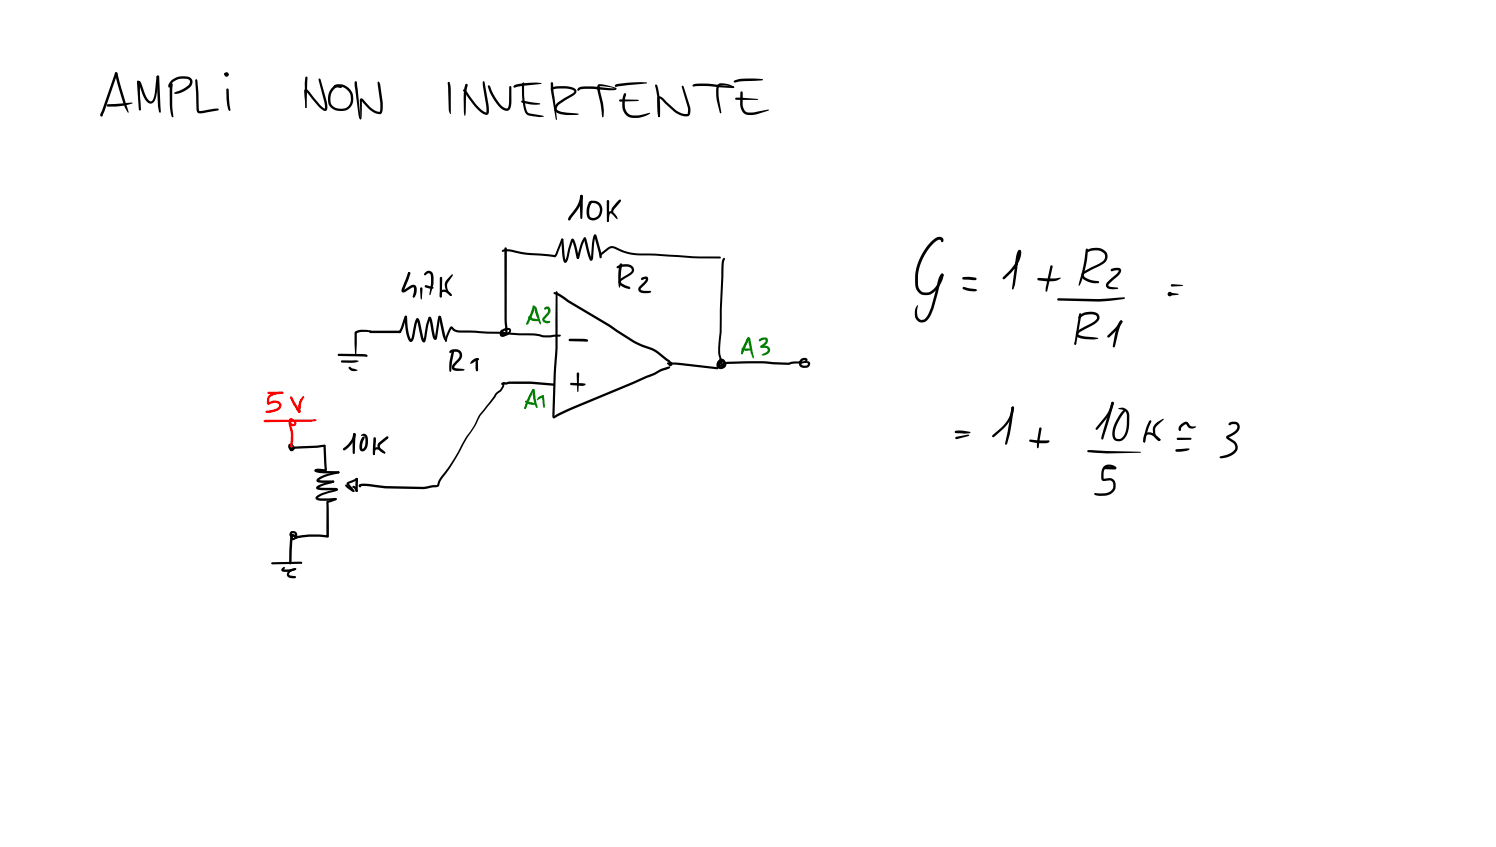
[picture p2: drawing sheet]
<svg xmlns="http://www.w3.org/2000/svg" width="449mm" height="254mm" viewBox="0 0 449 254" stroke-linecap="round" stroke-linejoin="round" font-family="sans-serif">
<g fill="#000">
<path d="M150.7 74.9l.8-.2 1.4 .1 4.9 1 8.7 .7h-.2l2-4.7 .3-.2 .4 .3-1.6 3.9a1.23 1.23 0 0 1-1.1 1.3l-8.6-.7-4.8-1-2.1 .1-.3-.3zM168.4 71.7h.5l.1 .3 .3 4.4 .4 1.9-.3-.1 .5-1 1.3-5a.63 .63 0 0 1 .6-.7 .63 .63 0 0 1 .6 .8l1.3 5-.4 .4-.3-.3-.7-3.2-.7-2.1h.3l-1.7 6.1a.68 .68 0 0 1-.8 .6 .68 .68 0 0 1-.5-.9zM175.1 71.3l.3-.1 .3 .4-.9 1.9-1 3.5a.43 .43 0 0 1-.2 .6 .43 .43 0 0 1-.6-.3l1.1-4zM175.2 71.3a.52 .52 0 0 1 .5 .1 .52 .52 0 0 1 .2 .5l1.6 5.7h-.4l.7-5.9 .4-1.2 .5-.1 .1 .3-.2 .3 .1-.1-.5 2-.4 5a.49 .49 0 0 1-.6 .3 .49 .49 0 0 1-.4-.5l-.9-2.7zM178.2 70.4l.4-.1 .3 .4 1.4 4.9 .2 1.5-.3 .4-.4-.4-1.7-6.4zM180 76.1h.4v.5l-.5-.1zM180 76.1l2.2-1.8a2.2 2.2 0 0 1 2.6-.2l1.7 .8a17.9 17.9 0 0 0 8.3 1.1l2.7 .1a152.9 152.9 0 0 0 18.2 .8l.5 .3-.3 .3a161.1 161.1 0 0 1-17.9-.7l-3.2-.2a18.1 18.1 0 0 1-10.5-2 1.49 1.49 0 0 0-1.7 .2l-2.2 1.8h-.4zM180.1 76l.4 .3-.3 .3-.3-.3zM185.1 79.8a4.8 4.8 0 0 1 4.4-.1l.6 .8a1.68 1.68 0 0 1-1.1 2.1l-2.6 1.6-.2 .3 .5 .6 2.2 .9 .2 .3-.4 .4a4 4 0 0 1-3-1.5l-.1-.3a1.13 1.13 0 0 1 .5-1.3l2.6-1.6a1.08 1.08 0 0 0 .8-1.3 1.08 1.08 0 0 0-1.4-.8l-1.5 .1-1.3 .5-.4-.4zM186 79.1h.5l.2 .3-.4 1.9-.2 4.3-.3 .7-.3-.7v-1.8a12.4 12.4 0 0 1 .5-4.7zM216.9 77.5l.3-.2 .3 .3-.4 2-.6 13.2v6.8l-.5 5.1 .1 1.5 .6 2.9 .1-.5-.2-.4-.6 .3-.3 .5-.1 .8 .6 .2 .6-.1 .4-.4v-.6l-.6-.2-.5 .3-.1 .3h.6l1.2-.8a101 101 0 0 1 14.1 .1l4.6 .2 1-.3 3.4-.1 .7-.5-.8 .2-.4 .6a.65 .65 0 0 0 .7 .9h.9l.3-.4 .1-.2-.9-.4 .1-.2a.86 .86 0 0 1 1-.1 .86 .86 0 0 1 .4 .9 1.27 1.27 0 0 1-1.2 1.1h-.8a1.47 1.47 0 0 1-1.2-2.1 1.47 1.47 0 0 1 2.4-.4l-.3 .7-1.1 .5h-2.4l-1.9 .4-4.7-.1a101.2 101.2 0 0 0-13.9-.1 1.38 1.38 0 0 1-1.3 .8 1.38 1.38 0 0 1-1.3-.8l.4-.8 .9-.4a1.32 1.32 0 0 1 1.3 1.4 1.32 1.32 0 0 1-1.5 1.3h-.4a1.58 1.58 0 0 1-1-1.9 1.58 1.58 0 0 1 1.8-1.2 1.03 1.03 0 0 1 .6 1.1 1.03 1.03 0 0 1-.9 .9l-.5-.7-.5-2.8-.1-1.9 .5-4.6 .5-20zM110.8 99.3l9.2-.1 .3 .3-.3 .4h-8.9l-.4-.4z"/>
<path d="M106.4 99.5l.2-.1a5.4 5.4 0 0 1 3.5-.5l1.1 .2 .2 .4-.2 .1h-3l-1.3 .4 .1-.2-.1 6.3-.2 .2-.2-.2-.2-2.9zM121.5 94.8h.5l.1 .2-1.3 3.6a1.11 1.11 0 0 1-1.1 1.2l-.1-.4zM121.5 94.8l.2-.1 .4 .3 .2 3.1a8 8 0 0 0 1.1 3.8h-.3l.4-.8 1.1-5.1a.62 .62 0 0 1 .7-.6 .62 .62 0 0 1 .6 .7l1.4 5.9-.3 .1 .9-4.9 .7-2 .3-.2 .3 .3-.7 2.3-.7 4.1a.76 .76 0 0 1-.9 .9l-.7-1.2-1.2-5.4h.4l-.4 1.3-.9 4.4a.83 .83 0 0 1-.9 .9 .83 .83 0 0 1-.8-.9l-.8-3.2zM128.6 95.1a.73 .73 0 0 1 1 .9l1.1 5.3-.3 .1 1-6.2a.44 .44 0 0 1 .2-.4 .44 .44 0 0 1 .5 0l-1 6.5a.66 .66 0 0 1-.7 .6 .66 .66 0 0 1-.6-.8zM131.6 94.8h.5l.3 .6 1.4 6.1a.33 .33 0 0 1-.2 .4 .33 .33 0 0 1-.4-.1l-.4-1.1zM150.3 99l.5 .1v.5h-.5zM151.4 74.3l.3-.1 .3 .3v20.7l.2 3.2a2.01 2.01 0 0 1-1 2.6 1.02 1.02 0 0 1-1.3-.6 1.02 1.02 0 0 1 .5-1.3 1.77 1.77 0 0 1 2.9-.1 1.76 1.76 0 0 1-1.2 1.6 1.76 1.76 0 0 1-2-.6v-.3a.57 .57 0 0 1 .7-.7v.8l.2 .2a1.24 1.24 0 0 0 1.7-1 1.61 1.61 0 0 0-2.1 1.3l.7-.2 .3-.9-.3-4zM166.1 87.7h.7l1.1 .5 2.7 1.8 12.3 7.3 7.4 4.9 6.5 2.7 4.4 3.6-.2 .2-.5-.1-4.7-3.4-5.9-2.5-7.3-4.8-12.3-7.3-2.3-1.6-1.9-.9zM166.8 87.4l.4 .2 .1 16.8-.6 7.7-.3 13-.3 .4-.4-.3v-.6l.4-12.5 .5-7.7zM192.4 83.3a1.27 1.27 0 0 1 2 .1 2.35 2.35 0 0 1-1.4 2.3l-.8 .8 .1 .5 .9 .2h1.8l.3 .3-.2 .3-.7 .1-2-.1a1.08 1.08 0 0 1-.9-.7 1.08 1.08 0 0 1 .2-1.1l1.7-1.7 .3-.8 .1 .1-.7 .2a.5 .5 0 0 1-.9-.2zM101.4 106.2h7.5l1.1 .1 .3 .4-.4 .4-.1-.4v.3l-8.2-.2-.3-.4zM102.3 108.2l4.4-.2 .9 .3-1.6 .5-3.4-.1-.4-.3z"/>
<path d="M104.6 110.1l.3-.1 2.4 1-1.1 .3-.8-.1-.8-.7zM135.1 98l.5-.1 .8 .8 1.2 .4 22.6 .9 2.9 .6 4.9-.3 .2 .3-.4 .4-4.5 .2-3.2-.6-22.3-.9-1.7-.4-.8-.8h.2l-1.1 2.4-.4 1.4-.3 .3-.2-.1a10 10 0 0 1 1.6-4.5zM134.8 105.3a2.15 2.15 0 0 1 2.5-.5 2.15 2.15 0 0 1 1.3 2.1l-.5 1-1.7 1.9-.1 .5 2.7 .3 .3 .4-2.3 .2-.8-.1a1.06 1.06 0 0 1-.4-1.8l1.4-1.5a1.41 1.41 0 0 0 .4-2 2 2 0 0 0-2-.2l-.5 .3-.4-.3zM135.6 105.1h.5l.1 .3-.9 5.9-.2 .2a4.2 4.2 0 0 1-.2-3.1zM142.8 107.6l.2-.1 .3 .3v3.5a.65 .65 0 0 1-.7-1zM141.4 108.2l1.4-.8a.54 .54 0 0 1 .6 0 .54 .54 0 0 1 .2 .6l-2.5 1.1-.1-.2zM150.5 114.8l2.2-.4h6.7l6.8 .6 .3 .4-.4 .3-7-.6h-6.3l-2.2 .3-.3-.3zM170.7 101.7l4.4-.1 1 .2 .3 .3-.3 .4-5.2-.2-.4-.4zM171.1 114.9h3.7l.8 .2a.74 .74 0 0 1-1 .6l-3.3-.2-.3-.4zM173.1 111.8h.5l.1 .3-.2 5.3-.2 .2-.2-.2zM200.1 108.8l4.8 .1 10.3 1.2 .3 .3-.4 .4-12.1-1.4-2.7-.1-.3-.3zM86.7 133.2l.7-.2a1.18 1.18 0 0 1 .8 1.2 1.18 1.18 0 0 1-.8 1.1 .88 .88 0 0 1-.5-.8 .88 .88 0 0 1 .6-.8l.3 .3-.1 .2-.5 .1 .4-.1v.6l-.1-.8-.3-.3v.4l.7 .2-.1 .1-.2-.1 .1-.4 9-.5a.55 .55 0 0 1 .6 0 .55 .55 0 0 1 .3 .5l-2.5 .4-7.1 .3a.57 .57 0 0 1-.8-.2 .57 .57 0 0 1 .3-.8 .57 .57 0 0 1 .8 .3 .72 .72 0 0 1-.1 1 .72 .72 0 0 1-1 0l-.7-.7z"/>
<path d="M97.1 133.5l.2-.1 .4 .3 .4 7.4-.5 .3-2.7-.1v-.4a25 25 0 0 0 6.7 .5l.2 .3-.3 .3-4.4-.1-2-.2a.6 .6 0 0 1-.8-.7 .6 .6 0 0 1 .9-.4l2.4 .1-.2 .3zM166 124.9l4.9-2.5 25.3-10.6 2-1.1 2.5-.8a.35 .35 0 0 1 .3 .3 .35 .35 0 0 1-.3 .4l-2.2 .7-2.1 1.1-25.3 10.6-4.8 2.5-.3-.1zM94.9 146l1.5-.8 3.5-1.1 .3 .4-.1 .2-3 .9-1.7 .8v-.3l5.3 .2 .4 .2 .2 .3-.3 .3-.2-.2-4.6 .1a.97 .97 0 0 1-1.3-.9zM100.4 149.4h.5v.5h-.5zM98 150.3l2.7-1 .3 .4-.3 .3-2.3 .8 .1-.2 .2 10.2-.3 .4h-.5a23.5 23.5 0 0 0-9 .3l-.5-.3 .3-.4a25.8 25.8 0 0 1 9.4-.3l-.2 .3zM94.9 148.8l1.7-.9 4.7-1.3a.58 .58 0 0 1-.1 .6 .58 .58 0 0 1-.6 .2l-3.8 1.1-1.5 .8a14.4 14.4 0 0 0 5.4 0l.3 .4-.4 .3-4.7 .1a.83 .83 0 0 1-1-.2 .83 .83 0 0 1 0-1.1zM95.2 143.6l1.1-.8 1.6-.6 3.6-.8 .3 .3-.2 .3-2.6 .6a6.3 6.3 0 0 0-3.4 1.6l-.1-.3 4.4 .2 .4 .3-.4 .4-4.6-.2a.57 .57 0 0 1-.4-.5 .57 .57 0 0 1 .3-.5zM101.2 141.6l.3-.3 .3 .4-.3 .3zM81.4 168.7l8.9-.3a.32 .32 0 0 1 .3 .3 .32 .32 0 0 1-.2 .4l-8.7 .1h-.3zM84.6 170.4l.5-.4 .3 .1 .1 .2-.5 .6v-.2h1.6l2-.4 .3 .3a4.6 4.6 0 0 1-4.5 .5zM87.3 160.3l.5 .1v.4h-.5zM87.3 160.3h.5l.1 .3a33.6 33.6 0 0 0-.5 8.3l-.4 .4-.3-.5 .3-6.7z"/>
<path d="M87.2 159.5a1.31 1.31 0 0 1 2 1.1 1.31 1.31 0 0 1-2.1 1v-.2a.83 .83 0 0 1 .2-1 .83 .83 0 0 1 1 0l.1 .2-.3-.3 .9 .3 .2 .5-.1 .3-.2 .1-.4-.5-.6-.1-.2-.3 .3 .2-.3 .5 .4-.1 .3-.3v-.9l-.7-.1-.2 .5-.2-.2 .5 .1 .1 .3a.69 .69 0 0 1-1.1 .1 .69 .69 0 0 1 .3-1.1zM86.5 171.3l.6-.5 1.4-.4 .1 .2v-.2l.3 .2-.4 .3 .1-.3 .1 .3-.8 .2a1.08 1.08 0 0 0-1.2 1.3l1.8 .3 .3 .4-.3 .3-1.5-.1a1.11 1.11 0 0 1-.9-.8 1.11 1.11 0 0 1 .4-1.2zM88.5 160.9h.6v.5h-.5zM90.2 168.6l.4 .2v.2l-.3 .1-.2-.2z"/>
<circle cx="168.6" cy="71.9" r=".33"/>
<circle cx="173.4" cy="77.3" r=".34"/>
<circle cx="175.4" cy="71.5" r=".33"/>
<circle cx="99.9" cy="144.5" r=".33"/>
</g>
<g fill="#000">
<path d="M200.9 108.8l.3-.1v.8l-.4-.4z" fill-rule="evenodd"/>
<path d="M87.3 134.6l.2-.1 .1 .1-.1 .2z" fill-rule="evenodd"/>
<path d="M87.5 134.4l.2 .2-.2 .2-.2-.2z" fill-rule="evenodd"/>
<path d="M87.5 134.4v.4l-.2-.2z" fill-rule="evenodd"/>
<circle cx="201.1" cy="109.1" r=".71"/>
<circle cx="201.2" cy="109.1" r=".38"/>
<circle cx="87.5" cy="134.5" r=".71"/>
</g>
<g fill="#f00">
<path d="M80.3 117.6l4.4-.1 .3 .3-.3 .4h-4.2l-.3-.4z"/>
<path d="M80.6 118.6a6 6 0 0 1 4.1-1.1l.3 .3-.3 .4a5.4 5.4 0 0 0-3.6 .9l-.3 .6v1.2l-.3-.2 .9-.4a1.99 1.99 0 0 1 3 1.4l-.3 .9a5.1 5.1 0 0 1-4.2 1.2l-.3-.3 .3-.3a4.7 4.7 0 0 0 3.6-1.1l.2-.5-.1-.4a1.68 1.68 0 0 0-1.9-.3l-1.3 .5a2.45 2.45 0 0 1 .2-2.8z"/>
<path d="M87.1 118.9l.6 .1 2.3 4.1v.6a.55 .55 0 0 1-.8-.4l-1.6-2.6-.6-1.4z"/>
<path d="M90.7 118.9h.5v.4a6.3 6.3 0 0 0-1.1 4.2l-.4 .3-.2-.1-.1-.4a5.5 5.5 0 0 1 1.3-4.4z"/>
<path d="M79.1 126.1l1.2-.2 14.2-.2 .5 .3a1.46 1.46 0 0 1-1.6 .5l-14 .1-.2-.1z"/>
<path d="M87 125.5a.55 .55 0 0 1 .6-.1 .55 .55 0 0 1 .2 .6h-.5v.7l.5 .4 .4-.1-.1-.5-.7-.2v1.3a9.4 9.4 0 0 1 .3 5.8l.1 .5-.3 .4-.5-.7 .2-1.6a9.3 9.3 0 0 0-.5-4.2 1.37 1.37 0 0 1 .8-2.2l.4 .1a1.14 1.14 0 0 1 1.1 1 1.14 1.14 0 0 1-1 1.2 1.14 1.14 0 0 1-1.3-.8v-1z"/>
<circle cx="89.7" cy="123.4" r=".38"/>
</g>
<g fill="#000">
<path d="M174.1 58.5h.6l.1 .3-.1 6.6-.3 .3-.3-.3-.1-3.5zM174.2 58.5h.5l.1 .3-.8 2.8-2.9 4.3-.3 .3-.3-.2-.1-.3 .2-.6 2.1-2.8a7.3 7.3 0 0 0 1.3-3.6zM176.7 60.5l.6-.3a2.88 2.88 0 0 1 3.1 1.4 2.88 2.88 0 0 1-.3 3.4 2.18 2.18 0 0 1-2.1 1.2 2.18 2.18 0 0 1-1.9-1.4 4.4 4.4 0 0 1 1.2-4.6l.4 .4a3.9 3.9 0 0 0-.5 4.6 2.21 2.21 0 0 0 2.7-1.5 2.21 2.21 0 0 0-1.4-2.7h-1.8l-.2-.2zM182.6 63.6a.96 .96 0 0 1 1.4 .1l1.1 1.3 .1 .6-.2 .1-1.5-1.6-.4-.1-.4 .9-.1 1.5-.3 .2-.2-.3 .1-1.8zM182.1 60.1h.5l.1 .2-.1 6-.3 .3-.3-.3zM185.7 59.9h.5v.5l-2 2.4-.4 1.1-.4-.1 .2-1.4zM122.4 81.7h.6v.5h-.5zM122.5 81.6l.5 .1 .1 .4-1.9 5.1-.2-.2 2.2-1.4a1.12 1.12 0 0 1 1.3-.1 1.12 1.12 0 0 1 .5 1.2l-.2 1.5-.4 .9-.3 .2-.3-.3 .4-1.8-.1-1h-.5l-1.7 1.1a.77 .77 0 0 1-1.1 .4 .77 .77 0 0 1-.3-1.1zM126.1 86.3l.3-.1 .3 .3-.2 3.1-.1 .2-.2-.2zM127.6 81.6a1.46 1.46 0 0 1 1.8-.1 1.46 1.46 0 0 1 .6 1.6v2.3l-1 3.1-.2-.3 .5-3.3-.1-2.3-.2-.5-.4-.2-.9 .6h-.4v-.5zM127.5 85.6l.3-.1 2 .5 .3 .3-.4 .3-1-.1-1.3-.4zM132.2 87.2a2.2 2.2 0 0 1 3.3 1.4l-.4 .1-.2-.2a1.87 1.87 0 0 0-2.2-.9l-.2 1.3-.3 .3a1.07 1.07 0 0 1-.3-1.4z"/>
<path d="M132 83.1h.5l.1 .3-.1 5.5-.3 .3-.3-.3zM135.5 82.3h.2l.1 .3-1.3 1.9a3 3 0 0 0 .8 3.8l.2 .2-.1 .2a3.5 3.5 0 0 1-1.8-4.2zM135.1 88.3l.3 .1v.3h-.4zM106 130a.6 .6 0 0 1 .7 .3 .6 .6 0 0 1-.1 .7 7.4 7.4 0 0 1-3.4 4.1l-.4-.4a9.2 9.2 0 0 0 3-3.7zM106 130l.4-.1 .3 .4-.1 .3-.5 .1-.2-.4zM106 130h.6l.1 .3-.3 5.6-.3 .3-.3-.5-.1-3.7zM108.5 130.3a1.17 1.17 0 0 1 1.3 0 1.17 1.17 0 0 1 .5 1.2 4.2 4.2 0 0 1-.7 3.4 1.03 1.03 0 0 1-1.3 .4 1.03 1.03 0 0 1-.5-1.3l.2-1.4 .5-1.3 .6-.4 .3 .4-.2 .3 .1-.1a4.5 4.5 0 0 0-.6 3.1 1.16 1.16 0 0 0 .9-1.3l-.1-2.1-.4-.5-.7 .1-.1-.2zM112.2 134.4a1.76 1.76 0 0 1 2.6 .5l.7 .7-.2 .4-1.7-1.1-.7-.1-.3 .2-.1 1.2-.3 .3a1.28 1.28 0 0 1-.2-1.6zM112.1 131.2h.6l.1 .3-.3 4.7-.3 .3-.3-.3-.1-1.5zM113.7 132.7l2.2-1.8h.5v.6l-2.4 2.1a1.96 1.96 0 0 0 1.4 1.9l.2 .3a1.09 1.09 0 0 1-1.6-.6 1.65 1.65 0 0 1-.3-2.5zM115.1 135.6l.2-.1 .2 .4-.2 .1zM103.6 145.3l.5 .1 2 1.6 .3 .3-.2 .2h-.5l-1.6-1.2-.5-.5z"/>
<path d="M104.1 144.7l2.8-1.4 .3 .1v.5l-.5 .4-2.2 .8 .1-.2 1.5 1.9 .2 .6-.2 .1-1.9-2.1-.2-.4zM105.7 145.8l.4-.1 .5 .2 .7 1.1-.1 .4h-.4l-.6-1.1h-.5zM106.7 143.4l.4-.1 .2 .4-.1 .2-.3 .1zM106.7 147.1l.3-.2 .3 .4-.3 .2zM106.8 143.4l.2-.1 .4 .4-.1 3.5a.38 .38 0 0 1-.5 .2 .38 .38 0 0 1-.2-.5zM107.7 145.3l1.8-.3 6.1 .8 11.3 .2 4.2-.6 .6-1.6a55.6 55.6 0 0 0 6.9-10.8l3.6-5.4 1.5-3.2 4.9-6.4 1.4-1.1 .7-1.1 .1-1.1 .3-.2 .3 .1-.2 1.3-.8 1.3-1.3 1-2 2.8a19.7 19.7 0 0 0-4.5 6.7l-3.6 5.6a73.5 73.5 0 0 1-7 11.3l-.3 1.1-.3 .3-4.5 .7-11.3-.2-5-.7h-2.4v-.2l.1 .3-.3 .3-.4-.5z"/>
</g>
<g fill="#008000">
<path d="M159.9 91.6h.4l.1 .3a11.6 11.6 0 0 1-2.3 5.5l-.3-.4z"/>
<path d="M160.1 92l.5-.1 .3 .4 1.3 4.5-.1 .5-.4-.4-.9-2.4z"/>
<path d="M158.5 94.9l.3-.1 1 .6 1.6 .3 .2 .3-.3 .3-1.6-.1a1.61 1.61 0 0 1-1.2-1.3z"/>
<path d="M163.4 92.2l.1-.1a1.11 1.11 0 0 1 1.4 .2 1.11 1.11 0 0 1 .1 1.4l-1.6 2.1 .3 .4 1.3 .1a.8 .8 0 0 1-1.2 .6l-.8-.4-.3-.6 .2-.7 .8-.9a1.3 1.3 0 0 0 .6-1.6l-1 .1z"/>
<path d="M159.1 118l.5-.1 .1 .3-1.4 2.9a1.64 1.64 0 0 1-.8 1.5l-.2-.3 .3-1z"/>
<path d="M157.4 122.2h.3v.4h-.3z"/>
<path d="M159.7 116.7h.5v.6a14.4 14.4 0 0 0-2.4 5.2l-.3 .1-.2-.3 1.4-3.6z"/>
<path d="M159.8 116.7h.3l.2 .5-.4 .1z"/>
<path d="M159.8 116.7l.2-.1 .4 .4 .2 2.3 .7 2.8-.3 .3a7.7 7.7 0 0 1-1.3-5.2z"/>
<path d="M157.5 120.2l.4-.1 3 1.1a3.4 3.4 0 0 1-3.5-.7z"/>
<path d="M162.6 118.5l.3-.1 .3 .3 .2 3.3-.2 .4-.3-.3z"/>
<path d="M161.4 119.2l1.1-.6 .4 .3-1.8 1.2-.1-.2z"/>
<path d="M224.2 101.2l.3-.2 .4 .5-2.3 4.7-.3-.2 .1-1z"/>
<path d="M222.5 105.8l.3 .2-.2 .2-.3-.1z"/>
<path d="M224.2 101.2h.6l.3 .6 1 5.3-.1 .4-.9-2-.8-3.8h.3l-1.8 4.4-.2 .1-.3-.2 .8-1.4z"/>
<path d="M222.5 104.5h2.5l.3 .3-.2 .2-.7 .2-1.7-.1-.3-.3z"/>
<path d="M227.8 101.7l.1-.1a1.56 1.56 0 0 1 2.4 .1 1.98 1.98 0 0 1-1.4 2.3l-.7 .2-.1-.4 .4-.3a1.38 1.38 0 0 0 1.1-1.6l-.9 .1-.8 .4-.3-.3z"/>
<path d="M228.2 103.7l.2-.1 .3 .3-.1 .3-.2 .1-.3-.3z"/>
<path d="M228.2 103.7l2 .1a1.27 1.27 0 0 1 .8 1.2 1.27 1.27 0 0 1-.8 1.2l-1.4 .4-.4-.2 1.5-.9 .4-.6-.5-.5-1.5-.1z"/>
</g>
<g fill="#000">
<path d="M34.6 21.8h.5l.1 .3-4.4 12.5-.1-.3v.6a.53 .53 0 0 1-.6-.2 .53 .53 0 0 1 .1-.7zM32.1 31.4l6.7-.6 1 .1-2.5 .8-2.6 .3h-2.4l-.2-.1zM34.6 21.8l.2-.1 .5 .3 3.3 11.6-.3 .1a34.3 34.3 0 0 1-3.4-9.8zM41.5 24.4h.5l.1 .2-.2 2.8 .3 5.5-.2 .2-.3-.3zM41.5 24.4l.3-.1 .4 .4 1.2 3.1a3.8 3.8 0 0 0 1.7 2.6l.7-.4 .4-1 .8-6 .4-.3 .3 .3-.7 5.1a2.97 2.97 0 0 1-1.5 2.9 2.04 2.04 0 0 1-2.2-1.6l-1.8-4.5 .3 .1-.4-.4zM41.2 24.2l.2-.1 .4 .4 .4 8.2-.3 .4-.3-.4zM41.8 32.6l.4 .1-.1 .4-.3-.1zM47.1 22.8h.5l.2 .3 .4 10.5-.2 .2-.3-.2-.3-1.7zM51.4 24.1a5.2 5.2 0 0 1 6-.5 1.84 1.84 0 0 1-.4 2.6 6.1 6.1 0 0 1-4.6 1.9l-.2-.2 .2-.2a7 7 0 0 0 4.5-2.9l.1-.5-.3-.4a4.3 4.3 0 0 0-5.6 1.8l-.1 .5a.53 .53 0 0 1-.5-.8zM51.2 25l.5 .1 .1 .2-.1 6.1 .3 3.5-.2 .3a6.4 6.4 0 0 1-.9-3.8v-4.8zM58.6 23.8h.3l.3 .3 .6 9.1 4.5-.6 1-.1 .3 .3-.3 .3-4.1 .8a1.54 1.54 0 0 1-2.1-.4zM67.3 21.9l1 .1v.6l-.4 .1-.6-.3z"/>
<path d="M68 26.6l.2-.1 .4 .4 .5 6.1-.3 .3a6.8 6.8 0 0 1-.8-3.5zM91.4 26.9l.4-.2 .6 .4 3.6 4.3 1.5 1.2-.2-2-1.8-6.6 .3-.5 .4 .3 1.8 6.6 .2 1.6a.91 .91 0 0 1-.4 1.2 .91 .91 0 0 1-1.2-.4l-3-3.1-1.9-2.4 .1-.1 .2 5.1-.2 .1-.2-.1zM91.7 23l.4 .1 .1 .2-.2 9-.2 .1-.2-.1-.2-6.9zM100.2 25.7l.1-.1a4.2 4.2 0 0 1 5.2 1.8 4.2 4.2 0 0 1-1.1 5.4 4 4 0 0 1-6-2.1 4.2 4.2 0 0 1 2.7-5.2l1.2 .2 .3 .4-.4 .3-.6-.1a2.72 2.72 0 0 0-2.5 3.2 2.72 2.72 0 0 0 3.3 3.1 2.64 2.64 0 0 0 2.9-2.6 3.9 3.9 0 0 0-4.7-4.1l-.4 .2-.1-.2zM106.5 24.4l.2-.1 .4 .4 .9 9.9 .3 1-.2 .2-.3-.3-.2-.9-1.2-8.7zM108.1 29.6l.7 .1 2.1 2.3a4.4 4.4 0 0 0 3 1.6l.2-2.7-.8-5.8 .1-.7 .6 .9 .8 5.5v2.1a1.21 1.21 0 0 1-.6 1.3 1.21 1.21 0 0 1-1.4-.2l-2.4-1.5-2.1-2.4 .3-.1-.2 5.3-.3 .5-.2-.2v-5.5zM108.1 35.4l.3 .2-.2 .2-.3-.2zM134.4 24.6l.2-.1 .3 .3 .3 1.5-.1 7.9-.5-1.3zM138.9 26.9h.4l.7 .6 2.7 3.7a5.5 5.5 0 0 0 3.2 2.5l-.1-2.2-1-5.8v-1.1l.3-.2 .2 .2 1.4 8.5a1.06 1.06 0 0 1-.6 1.3 1.06 1.06 0 0 1-1.3-.4l-2.7-2.4-3.1-4.3zM139.7 25.2h.5l.1 .3-.4 1.7-.2 6.5-.3 1.1a7.3 7.3 0 0 1-.3-3.8l.1-3.9zM146.4 25.7l.2-.1 .4 .2 .4 1.3a10.6 10.6 0 0 0 4.1 5.3 .69 .69 0 0 0 .8 0 .69 .69 0 0 0 .3-.7l.1-5.6 .4-.3 .3 .3v4.6a2.18 2.18 0 0 1-1.1 2.5 3.9 3.9 0 0 1-3.5-2.3l-1.8-3-.7-1.9zM154.2 25.6l2.4-.6a15.8 15.8 0 0 1 5.9 0l-6.5 .9-1.7 .4-.3-.4z"/>
<path d="M156.4 30.2l5.5 .8 .2 .1-1.1 .3-2.2-.1-2.2-.5-.3-.3zM156.7 24.9l.3-.2 .3 .3-.1 3.3a10 10 0 0 0 1.2 5.5l4.7 1.1-1.2 .2-2.6-.3a2.36 2.36 0 0 1-2.2-2.6l-.5-3.4zM165.3 26.4a9.6 9.6 0 0 1 7.1 .2 1.2 1.2 0 0 1 .5 1.2 1.2 1.2 0 0 1-1 .9l-4 2.5a1.18 1.18 0 0 0-.7 1.8l.4 .2a12.8 12.8 0 0 0 5.9 .9v.3a12.1 12.1 0 0 1-6.2-.5 1.71 1.71 0 0 1-1.1-1.6 1.71 1.71 0 0 1 1.1-1.5l4.5-2.8 .5-.5a.74 .74 0 0 0-1-.7 10.4 10.4 0 0 0-5.7 .2l-.4-.3zM165.3 24.7l.3-.1 .3 .4 1.2 10.7-.2 .3-1.6-8.6zM173.5 26.4l.9-.4 2.7-.1 7.6 .7a12.2 12.2 0 0 0-4.9-.7l.2 1.1a20.2 20.2 0 0 1 1 8l-.2 .2-.2-.2-.4-3.9-1-4.4a1.06 1.06 0 0 1 .1-1.2 1.06 1.06 0 0 1 1.3-.2l3.9 .9a.45 .45 0 0 1 .4 .6 .45 .45 0 0 1-.7 .2l-8.6-.4-1.5 .2-.6 .4-.4-.3zM184.6 25.4l.4-.2a33.4 33.4 0 0 1 9.1-.3l-9.3 1.2-.4-.4zM185.8 29.9h5.6l.2 .2-.2 .2-5.4 .2-.2-.1zM187.2 28h.5l.1 .3-.3 1a5.3 5.3 0 0 0 .6 4.5 3.6 3.6 0 0 0 3.7 .8l3.1-.8 .1 .2a7.8 7.8 0 0 1-5 1.4 3.6 3.6 0 0 1-3.3-4.4v-1.5zM196.6 25.4l.5 .2a27.5 27.5 0 0 1 .9 9.3l-.3 .2-.3-.3-.1-4.6zM197.4 29l.6-.1 .8 .5 4 3.7a3.5 3.5 0 0 0 3.5 1v-1.8l-1.8-6.2 .3-.4 .2 .2 2 6.2a2.4 2.4 0 0 1-.4 2.6 4.6 4.6 0 0 1-4.2-1.1l-4.6-4.2-.1 3 .3 2.4-.3 .3-.3-.2-.3-4.9zM197.5 34.6h.3l.1 .4-.3 .1zM207.9 25.3l1.6-.2h3.1l7.4 .8 .2 .3-.3 .2-7.4-.6-4.5 .2-.3-.4z"/>
<path d="M219.8 26.1l.2-.2 .2 .3-.2 .2zM215.4 25.3a5.2 5.2 0 0 1 4.8 .8l-.4 .2a4 4 0 0 0-4-.5l-.3 1.2a23.2 23.2 0 0 0 .9 6.8l-.2 .2-.3-.1a18.6 18.6 0 0 1-1.1-6.5l.1-1.3zM220.3 24.1a14.2 14.2 0 0 1 6.2-.5l2.2 .1 .2 .2-.2 .2-6.6 .3-1.7 .4-.3-.4zM220.6 29.4l1.6-.1 5.2 .5-6.6 .1-.3-.3zM222.2 27.5h.5l.1 .3v3.5a2.33 2.33 0 0 0 3.2 2.4l4.3-.8 .4 .1-3.4 1.2a4 4 0 0 1-4.5-.5l-.5-1-.3-1.2zM279.2 72.6a2.92 2.92 0 0 1 3.1-1.5h.1a.84 .84 0 0 1 .6 .7 .84 .84 0 0 1-.4 .8l-.3-.1-.1-.5-.5-.1a9.6 9.6 0 0 0-4.7 5.3 12.6 12.6 0 0 0-1.2 9.5 2.84 2.84 0 0 0 4.7-.5 7 7 0 0 0 1.7-3.7l.4-.5a1.21 1.21 0 0 1 .1 1.9 6.5 6.5 0 0 1-4.6 4.6 3.2 3.2 0 0 1-3.6-3.7 16.4 16.4 0 0 1 4.7-12.2zM315.2 79.6h.5l.1 .4-1.6 6.8-.3 .7-.3-.2 .1-1.1zM326 75a4.4 4.4 0 0 1 6 1 2.8 2.8 0 0 1-1.9 3.6l-4.9 2.5-.1 .4 .2 .5a4.2 4.2 0 0 0 3 1.2l1.3 .2v.4a5.9 5.9 0 0 1-4.8-1.2 1.35 1.35 0 0 1 .1-2.1l4.6-2.3a2.41 2.41 0 0 0 1.9-2.8 3.3 3.3 0 0 0-4.1-1.2l-1.1 .4-.3-.3zM325.8 74.6h.5l.1 .3-.8 5.3a15.9 15.9 0 0 1-2 5.5l-.1-.1 1.4-5.6zM282.3 82.2l.5-.1 .2 .3-.1 .3-.5 .1-.2-.4zM282.3 82.2l.3-.2 .4 .4-.7 1.3-.6 2.6a29.7 29.7 0 0 1-2.7 8.6 2.6 2.6 0 0 1-3 1.8l-.5-.2a3.4 3.4 0 0 1-.3-5l.2 .2-.3 1.4 .1 1.6a1.37 1.37 0 0 0 1.1 1.2 1.37 1.37 0 0 0 1.4-.6l.3-.4a18.6 18.6 0 0 0 2.6-7.3l.9-4zM288.7 83.2l2.3-.2 1.6 .3 .3 .3-.3 .4-3.6-.2-.3-.1z"/>
<path d="M288.8 86.1l3.7 .6a.39 .39 0 0 1 .6 .3 .39 .39 0 0 1-.6 .4l-2.5-.3-1.2-.5zM305.5 75a.71 .71 0 0 1 .8 .3 .71 .71 0 0 1 0 .8 10.3 10.3 0 0 1-3.1 5.8l-1.8 1.8h-.6v-.6l1.8-1.7a8.2 8.2 0 0 0 3-5.9l.4 .1-.5 1.7-1.1 8.1-.6 1.5-.3-.3 1.2-8.9 .3-1.5zM311.3 83.4l5.1 .1 1.6-.3v.3a5.7 5.7 0 0 1-4.3 .8l-2.2-.2-.4-.4zM317.2 89.5l12.3 .2 7.7-.5 .2 .2-.2 .3-2.8 .3-4.9 .4-12.1-.3-.3-.3zM323.5 95l.8-.7a4 4 0 0 1 5.4 .3 1.98 1.98 0 0 1-1.3 2.5l-4.5 2.5-.4 .6 1.1 .6 4.6 .5 .2 .2-.1 .1a10.3 10.3 0 0 1-5.7-.3 1.22 1.22 0 0 1-.9-1.1 1.22 1.22 0 0 1 .8-1.2l4.5-2.4a1.29 1.29 0 0 0 1-1.7 1.93 1.93 0 0 0-2.4-.6l-1.4 .3-1.5 .9-.3-.3zM323.8 94h.5l.1 .3-1.6 8.8-.3 .3-.2-.4zM333.3 80.7l.1-.1a2.35 2.35 0 0 1 2.8 .3v.7l-.6 .9-3.1 3 .4 .5 2.3 .2 .2 .2-.2 .3h-2.2a1.2 1.2 0 0 1-1.2-.7 1.2 1.2 0 0 1 .4-1.4l2.4-2.2a1.49 1.49 0 0 0 1-1.3l-2.1 .3-.4-.4zM336 96.2h.6v.6l-.6-.1zM336 96.2l.3-.1 .4 .4-1.1 2.6-1.2 4.8-.3 .3-.3-.3 .7-4.1 .8-2.4zM350.5 88l1-.2 2.1 .4-2.8 .4-.3-.1zM351.3 85.3l3.6 .3-3.4 .3-.3-.3zM322.5 102.5l.3 .6-.3 .3-.2-.2z"/>
<path d="M322.4 102.9h.3v.4h-.3zM335.9 96.3l.4-.2 .4 .5-1.1 1.6-2.9 3h-.5v-.6l2.6-2.5zM286.4 129.3l2.2-.2 2.3 .4 .2 .2-.2 .2-1.6 .1-2.6-.1-.2-.1zM286.6 131.1l3.8-.8 .3 .2-.1 .3-3.6 .9-.4-.1zM303.5 122a.61 .61 0 0 1 .7 .3 .61 .61 0 0 1-.1 .8 10.3 10.3 0 0 1-3.4 5.7l-2.5 2.3-.5-.1v-.5l2.6-2.2a8.6 8.6 0 0 0 3.1-6zM303.5 122h.5l.1 .6h-.6zM303.4 122.1l.4-.2 .4 .5-1.3 7.9-.8 2.8-.3 .3-.3-.4zM308.8 131.9l5.7 .1a.5 .5 0 0 1 .1 .7 .5 .5 0 0 1-.6 .2l-3.2-.1-1.8-.3-.3-.4zM311.8 128.3h.5l.1 .3-.8 5.6-.3 .2-.3-.2 .1-1.9zM326.2 135.1l16 .5-10.2 .4-5.6-.4-.3-.3zM333.5 120.6l.2-.1a.83 .83 0 0 1 .2 1.4l-.8 1.9-1 1.5-2.9 3.5h-.5v-.4l3.6-4.7zM331.1 139.8a2.68 2.68 0 0 1 3.8 .6l-.6 .4-3-.1-.4-.4 .4-.3 3.1 .1-.2 .4-.2-.1a1.85 1.85 0 0 0-2.2-.2 1.85 1.85 0 0 0-.8 2l.1 1.4 1.7-.2a1.85 1.85 0 0 1 1.8 1.9 3 3 0 0 1-3.1 3.4h-2.1l-1-.3-.2-.3 .3-.3 2.9 .1a2.37 2.37 0 0 0 2.5-2v-.6a1.18 1.18 0 0 0-1-1.2l-1.2 .1a.93 .93 0 0 1-1 0 .93 .93 0 0 1-.4-.9 4.1 4.1 0 0 1 .8-3.5z"/>
<path d="M333.4 120.6h.6l.1 .4-3.1 10.6-.4 .2-.3-.3 .1-.6zM335.4 122.5l1.3-.3a2.36 2.36 0 0 1 2 2.5l-.1 3.5a4.2 4.2 0 0 1-2.7 4.1 1.96 1.96 0 0 1-2.2-2.6 11.6 11.6 0 0 1 3.4-6.7l.3 .4a10.6 10.6 0 0 0-3 7.4 1.38 1.38 0 0 0 1.4 .9 1.38 1.38 0 0 0 1.3-1l.8-2.2 .1-3.8a1.79 1.79 0 0 0-1.4-1.8zM343.5 130a2.59 2.59 0 0 1 3.5 .7l1.1 1.1-.1 .3h-.6a3.6 3.6 0 0 0-3.2-1.7 1.25 1.25 0 0 0-.7 1.3v.7l-.3 .3a1.92 1.92 0 0 1-.1-2.1zM343 132.2h.3l.1 .4-.3 .1zM344.7 126.2l.3-.2 .4 .4-1 2.3-.9 3.8-.3 .2-.2-.3 .3-2.4zM346.6 127.1l2.1-1.4h.4l-2.2 2.1-.4 .8 .1 1.7 1.1 1.3h-.1l.4 .1-.1 .5a2.32 2.32 0 0 1-2-2.3l-.1-1.6zM347.4 131.8l.3-.2 .4 .4-.4 .2zM352.7 134.8l3.3-.3 .8 .1-.7 .5-2 .4-1.4-.1zM353 131.4l4.1-.1 .3 .3-.3 .3-3.8 .1-.3-.1zM354 127.4a1.7 1.7 0 0 1 2.3-.7l.9 1.1h1.3l.2 .2a1.63 1.63 0 0 1-2.5-.1l-.4-.7-.4 .1-1 .9-.2 .9-.3 .2-.2-.1-.2-.8zM368.6 126.9a1.92 1.92 0 0 1 3.3 .9 3.3 3.3 0 0 1-2.6 3.1l-.9 .3 .1-.1 1.8 1.2a2.38 2.38 0 0 1-.6 4.1l-1.3 .6-1.7 .4h-.8l-.1-.3 .3-.3a6.1 6.1 0 0 0 4.3-2 1.58 1.58 0 0 0-.5-1.9l-1.5-1a.68 .68 0 0 1-.6-.5 .68 .68 0 0 1 .3-.8 4.3 4.3 0 0 0 3-2.4v-.4a.74 .74 0 0 0-.9-.6l-1.4 .4-.3-.4z"/>
<circle cx="34.8" cy="22.1" r=".37"/>
<circle cx="47.4" cy="23" r=".38"/>
</g>
<g fill="#000">
<circle cx="68" cy="22.3" r=".71"/>
<circle cx="350.9" cy="88.2" r=".71"/>
</g>
</svg>
